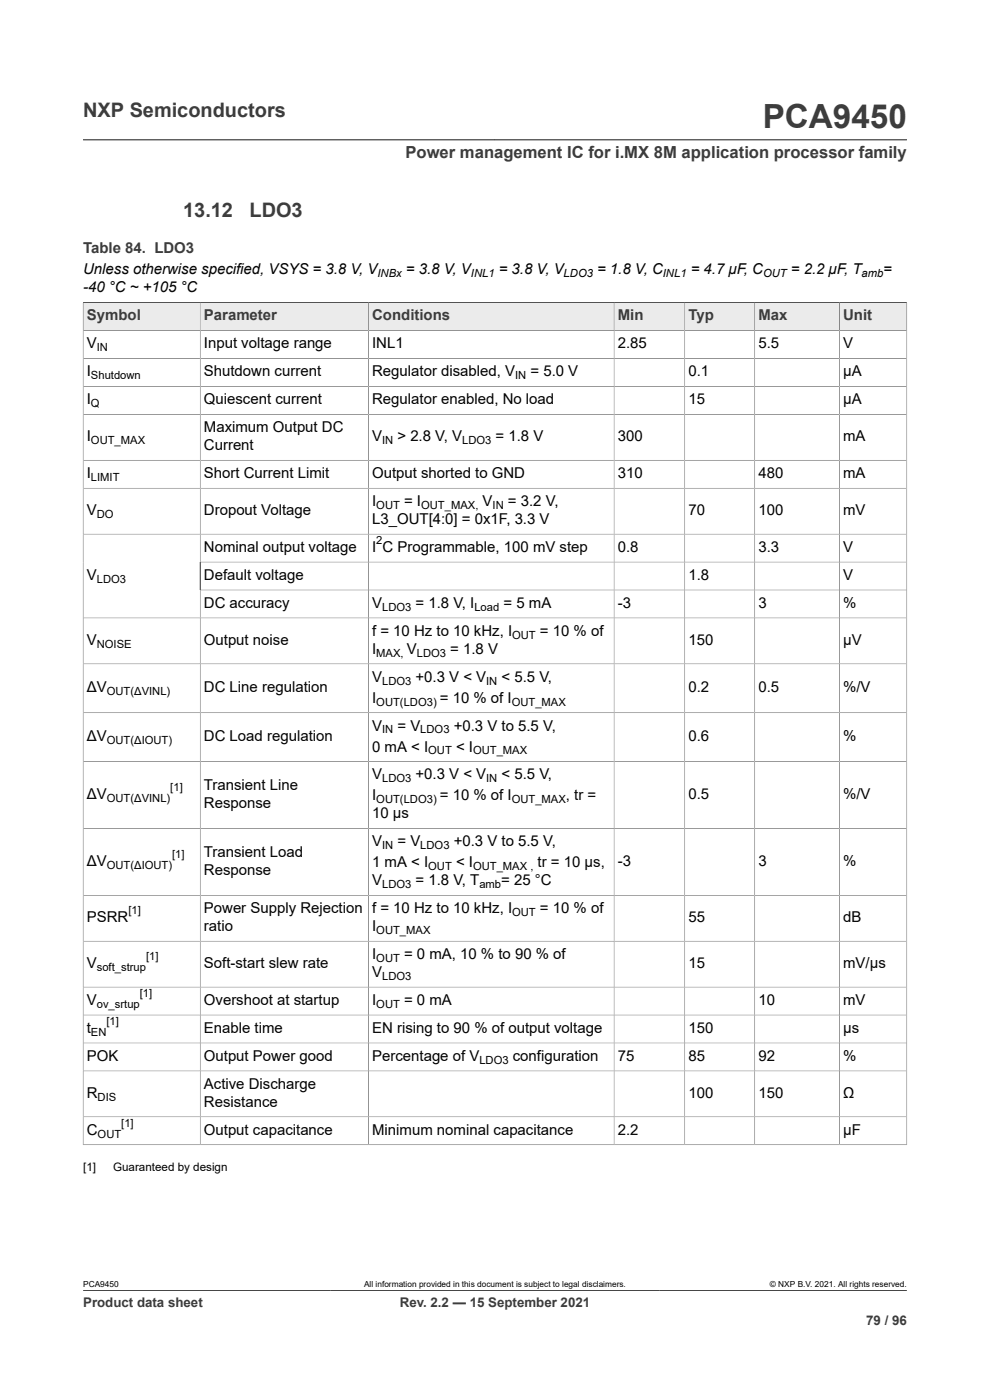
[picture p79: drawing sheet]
<svg xmlns="http://www.w3.org/2000/svg" width="210mm" height="297mm" viewBox="0 0 210 297" stroke-linecap="round" stroke-linejoin="round" font-family="sans-serif">
<defs><g id="words">
<text font-size="7.1" fill="#3c3c3c" x="161.8" y="27.2">PCA9450</text>
<g font-size="4.2" fill="#3c3c3c">
<text x="17.6" y="24.8">NXP Semiconductors</text>
<text x="38.9" y="46">13.12</text>
<text x="52.9" y="46">LDO3</text>
</g>
<text font-size="3.5" fill="#3c3c3c" x="86" y="33.5">Power management IC for i.MX 8M application processor family</text>
<g font-size="3.2" fill="#3c3c3c">
<text x="17.6" y="53.7">Table 84. LDO3</text>
<text x="18.4" y="68">Symbol</text>
<text x="43.3" y="68">Parameter</text>
<text x="78.9" y="68">Conditions</text>
<text x="131" y="68">Min</text>
<text x="146" y="68">Typ</text>
<text x="160.9" y="68">Max</text>
<text x="178.9" y="68">Unit</text>
</g>
<g font-size="3.2">
<text x="17.6" y="58.2">Unless otherwise specified, VSYS = 3.8 V, V</text>
<text x="86.1" y="58.2">= 3.8 V, V</text>
<text x="105.8" y="58.2">= 3.8 V, V</text>
<text x="126.7" y="58.2">= 1.8 V, C</text>
<text x="146.5" y="58.2">= 4.7 μF, C</text>
<text x="167.8" y="58.2">= 2.2 μF, T</text>
<text x="187.4" y="58.2">=</text>
<text x="17.6" y="62">-40 °C ~ +105 °C</text>
<text x="18.4" y="73.9">V</text>
<text x="43.3" y="73.9">Input voltage range</text>
<text x="78.9" y="73.9">INL1</text>
<text x="131" y="73.9">2.85</text>
<text x="160.9" y="73.9">5.5</text>
<text x="178.9" y="73.9">V</text>
<text x="18.4" y="79.8">I</text>
<text x="43.3" y="79.8">Shutdown current</text>
<text x="78.9" y="79.8">Regulator disabled, V</text>
<text x="112.5" y="79.8">= 5.0 V</text>
<text x="146" y="79.8">0.1</text>
<text x="178.9" y="79.8">μA</text>
<text x="18.4" y="85.8">I</text>
<text x="43.3" y="85.8">Quiescent current</text>
<text x="78.9" y="85.8">Regulator enabled, No load</text>
<text x="146" y="85.8">15</text>
<text x="178.9" y="85.8">μA</text>
<text x="18.4" y="93.6">I</text>
<text x="43.3" y="91.7">Maximum Output DC</text>
<text x="43.3" y="95.5">Current</text>
<text x="78.9" y="93.6">V</text>
<text x="84.3" y="93.6">&gt; 2.8 V, V</text>
<text x="105.1" y="93.6">= 1.8 V</text>
<text x="131" y="93.6">300</text>
<text x="178.9" y="93.6">mA</text>
<text x="18.4" y="101.4">I</text>
<text x="43.3" y="101.4">Short Current Limit</text>
<text x="78.9" y="101.4">Output shorted to GND</text>
<text x="131" y="101.4">310</text>
<text x="160.9" y="101.4">480</text>
<text x="178.9" y="101.4">mA</text>
<text x="78.9" y="107.4">I</text>
<text x="85.7" y="107.4">= I</text>
<text x="102.4" y="107.4">V</text>
<text x="107.7" y="107.4">= 3.2 V,</text>
<text x="18.4" y="109.3">V</text>
<text x="43.3" y="109.3">Dropout Voltage</text>
<text x="78.9" y="111.2">L3_OUT[4:0] = 0x1F, 3.3 V</text>
<text x="146" y="109.3">70</text>
<text x="160.9" y="109.3">100</text>
<text x="178.9" y="109.3">mV</text>
<text x="43.3" y="117.1">Nominal output voltage</text>
<text x="78.9" y="117.1">I C Programmable, 100 mV step</text>
<text x="131" y="117.1">0.8</text>
<text x="160.9" y="117.1">3.3</text>
<text x="178.9" y="117.1">V</text>
<text x="18.4" y="123">V</text>
<text x="43.3" y="123">Default voltage</text>
<text x="146" y="123">1.8</text>
<text x="178.9" y="123">V</text>
<text x="43.3" y="129">DC accuracy</text>
<text x="78.9" y="129">V</text>
<text x="88.1" y="129">= 1.8 V, I</text>
<text x="106.8" y="129">= 5 mA</text>
<text x="131" y="129">-3</text>
<text x="160.9" y="129">3</text>
<text x="178.9" y="129">%</text>
<text x="18.4" y="136.8">V</text>
<text x="43.3" y="136.8">Output noise</text>
<text x="78.9" y="134.9">f = 10 Hz to 10 kHz, I</text>
<text x="114.5" y="134.9">= 10 % of</text>
<text x="146" y="136.8">150</text>
<text x="178.9" y="136.8">μV</text>
<text x="78.9" y="138.7">I</text>
<text x="86.3" y="138.7">V</text>
<text x="95.5" y="138.7">= 1.8 V</text>
<text x="18.4" y="146.8">ΔV</text>
<text x="43.3" y="146.8">DC Line regulation</text>
<text x="78.9" y="144.6">V</text>
<text x="78.9" y="149.1">I</text>
<text x="88.1" y="144.6">+0.3 V &lt; V</text>
<text x="93.3" y="149.1">= 10 % of I</text>
<text x="106.4" y="144.6">&lt; 5.5 V,</text>
<text x="146" y="146.8">0.2</text>
<text x="160.9" y="146.8">0.5</text>
<text x="178.9" y="146.8">%/V</text>
<text x="78.9" y="155">V</text>
<text x="84.3" y="155">= V</text>
<text x="96.3" y="155">+0.3 V to 5.5 V,</text>
<text x="18.4" y="157.2">ΔV</text>
<text x="43.3" y="157.2">DC Load regulation</text>
<text x="78.9" y="159.4">0 mA &lt; I</text>
<text x="96.7" y="159.4">&lt; I</text>
<text x="146" y="157.2">0.6</text>
<text x="178.9" y="157.2">%</text>
<text x="43.3" y="167.6">Transient Line</text>
<text x="78.9" y="165.4">V</text>
<text x="88.1" y="165.4">+0.3 V &lt; V</text>
<text x="106.4" y="165.4">&lt; 5.5 V,</text>
<text x="18.4" y="169.5">ΔV</text>
<text x="43.3" y="171.4">Response</text>
<text x="78.9" y="173.6">10 μs</text>
<text x="78.9" y="169.8">I</text>
<text x="93.3" y="169.8">= 10 % of I</text>
<text x="120" y="169.8">, tr =</text>
<text x="146" y="169.5">0.5</text>
<text x="178.9" y="169.5">%/V</text>
<text x="78.9" y="179.5">V</text>
<text x="84.3" y="179.5">= V</text>
<text x="96.3" y="179.5">+0.3 V to 5.5 V,</text>
<text x="18.4" y="183.7">ΔV</text>
<text x="43.3" y="181.8">Transient Load</text>
<text x="43.3" y="185.6">Response</text>
<text x="78.9" y="184">1 mA &lt; I</text>
<text x="96.7" y="184">&lt; I</text>
<text x="114" y="184">tr = 10 μs,</text>
<text x="131" y="183.7">-3</text>
<text x="160.9" y="183.7">3</text>
<text x="178.9" y="183.7">%</text>
<text x="78.9" y="187.8">V</text>
<text x="88.1" y="187.8">= 1.8 V, T</text>
<text x="106.3" y="187.8">= 25 °C</text>
<text x="18.4" y="195.6">PSRR</text>
<text x="43.3" y="193.7">Power Supply Rejection</text>
<text x="43.3" y="197.5">ratio</text>
<text x="78.9" y="193.7">f = 10 Hz to 10 kHz, I</text>
<text x="78.9" y="197.5">I</text>
<text x="114.5" y="193.7">= 10 % of</text>
<text x="146" y="195.6">55</text>
<text x="178.9" y="195.6">dB</text>
<text x="78.9" y="203.5">I</text>
<text x="85.7" y="203.5">= 0 mA, 10 % to 90 % of</text>
<text x="18.4" y="205.4">V</text>
<text x="43.3" y="205.4">Soft-start slew rate</text>
<text x="78.9" y="207.3">V</text>
<text x="146" y="205.4">15</text>
<text x="178.9" y="205.4">mV/μs</text>
<text x="18.4" y="213.2">V</text>
<text x="43.3" y="213.2">Overshoot at startup</text>
<text x="78.9" y="213.2">I</text>
<text x="85.7" y="213.2">= 0 mA</text>
<text x="160.9" y="213.2">10</text>
<text x="178.9" y="213.2">mV</text>
<text x="18.4" y="219.1">t</text>
<text x="43.3" y="219.1">Enable time</text>
<text x="78.9" y="219.1">EN rising to 90 % of output voltage</text>
<text x="146" y="219.1">150</text>
<text x="178.9" y="219.1">μs</text>
<text x="18.4" y="225">POK</text>
<text x="43.3" y="225">Output Power good</text>
<text x="78.9" y="225">Percentage of V</text>
<text x="108.8" y="225">configuration</text>
<text x="131" y="225">75</text>
<text x="146" y="225">85</text>
<text x="160.9" y="225">92</text>
<text x="178.9" y="225">%</text>
<text x="18.4" y="232.9">R</text>
<text x="43.3" y="231">Active Discharge</text>
<text x="146" y="232.9">100</text>
<text x="160.9" y="232.9">150</text>
<text x="178.9" y="232.9">Ω</text>
<text x="43.3" y="234.8">Resistance</text>
<text x="18.4" y="240.7">C</text>
<text x="43.3" y="240.7">Output capacitance</text>
<text x="78.9" y="240.7">Minimum nominal capacitance</text>
<text x="131" y="240.7">2.2</text>
<text x="178.9" y="240.7">μF</text>
</g>
<g font-size="2.8" fill="#3c3c3c">
<text x="17.6" y="277.3">Product data sheet</text>
<text x="84.8" y="277.3">Rev. 2.2 — 15 September 2021</text>
<text x="183.7" y="281">79 / 96</text>
</g>
<g font-size="2.5">
<text x="17.6" y="248.5">[1]</text>
<text x="24" y="248.5">Guaranteed by design</text>
</g>
<g font-size="2.4">
<text x="80.1" y="58.8">INBx</text>
<text x="99.9" y="58.8">INL1</text>
<text x="119.6" y="58.8">LDO3</text>
<text x="140.6" y="58.8">INL1</text>
<text x="161.9" y="58.8">OUT</text>
<text x="182.7" y="58.8">amb</text>
<text x="20.5" y="74.5">IN</text>
<text x="19.3" y="80.5">Shutdown</text>
<text x="109.3" y="80.5">IN</text>
<text x="19.3" y="86.4">Q</text>
<text x="19.3" y="94.2">OUT_MAX</text>
<text x="81.1" y="94.2">IN</text>
<text x="98" y="94.2">LDO3</text>
<text x="19.3" y="102.1">LIMIT</text>
<text x="79.8" y="108">OUT</text>
<text x="89.3" y="108">OUT_MAX,</text>
<text x="104.5" y="108">IN</text>
<text x="20.5" y="109.9">DO</text>
<text x="79.8" y="115.5">2</text>
<text x="20.5" y="123.6">LDO3</text>
<text x="81.1" y="129.6">LDO3</text>
<text x="100.6" y="129.6">Load</text>
<text x="20.5" y="137.4">NOISE</text>
<text x="108.6" y="135.5">OUT</text>
<text x="79.8" y="139.3">MAX,</text>
<text x="88.4" y="139.3">LDO3</text>
<text x="22.6" y="147.5">OUT(ΔVINL)</text>
<text x="79.8" y="149.7">OUT(LDO3)</text>
<text x="81.1" y="145.2">LDO3</text>
<text x="103.1" y="145.2">IN</text>
<text x="108.5" y="149.7">OUT_MAX</text>
<text x="81.1" y="155.6">IN</text>
<text x="89.2" y="155.6">LDO3</text>
<text x="22.6" y="157.8">OUT(ΔIOUT)</text>
<text x="90.8" y="160">OUT</text>
<text x="100.3" y="160">OUT_MAX</text>
<text x="36.1" y="167.8">[1]</text>
<text x="81.1" y="166">LDO3</text>
<text x="103.1" y="166">IN</text>
<text x="22.6" y="170.1">OUT(ΔVINL)</text>
<text x="79.8" y="170.4">OUT(LDO3)</text>
<text x="108.5" y="170.4">OUT_MAX</text>
<text x="22.6" y="184.3">OUT(ΔIOUT)</text>
<text x="36.5" y="182">[1]</text>
<text x="81.1" y="180.2">IN</text>
<text x="89.2" y="180.2">LDO3</text>
<text x="90.8" y="184.6">OUT</text>
<text x="100.3" y="184.6">OUT_MAX ,</text>
<text x="81.1" y="188.4">LDO3</text>
<text x="101.7" y="188.4">amb</text>
<text x="27.2" y="194">[1]</text>
<text x="108.6" y="194.3">OUT</text>
<text x="31" y="203.7">[1]</text>
<text x="79.8" y="198.1">OUT_MAX</text>
<text x="20.5" y="206">soft_strup</text>
<text x="79.8" y="204.1">OUT</text>
<text x="81.1" y="207.9">LDO3</text>
<text x="20.5" y="213.8">ov_srtup</text>
<text x="29.7" y="211.5">[1]</text>
<text x="79.8" y="213.8">OUT</text>
<text x="19.3" y="219.7">EN</text>
<text x="22.6" y="217.5">[1]</text>
<text x="101.7" y="225.7">LDO3</text>
<text x="20.7" y="233.5">DIS</text>
<text x="25.7" y="239.1">[1]</text>
<text x="20.7" y="241.3">OUT</text>
</g>
<g font-size="1.8">
<text x="17.6" y="273.1">PCA9450</text>
<text x="77.2" y="273.1">All information provided in this document is subject to legal disclaimers.</text>
<text x="163.3" y="273.1">© NXP B.V. 2021. All rights reserved.</text>
</g>
</g></defs>
<path d="M17.6 29.7h174.8M17.6 64.2h174.8" fill="none" stroke="#3c3c3c" stroke-width=".21"/>
<path d="M17.7 64.3h24.7v5.8h-24.7z" fill="#ebebeb"/>
<path d="M17.6 64.2h24.9v5.9h-24.9z" fill="none" stroke="#3c3c3c" stroke-width=".21"/>
<path d="M42.5 64.3h35.6v5.8h-35.6z" fill="#ebebeb"/>
<path d="M42.5 64.2h35.7v5.9h-35.7z" fill="none" stroke="#3c3c3c" stroke-width=".21"/>
<path d="M78.2 64.3h52v5.8h-52z" fill="#ebebeb"/>
<path d="M78.2 64.2h52.1v5.9h-52.1z" fill="none" stroke="#3c3c3c" stroke-width=".21"/>
<path d="M130.3 64.3h14.9v5.8h-14.9z" fill="#ebebeb"/>
<path d="M130.3 64.2h15v5.9h-15z" fill="none" stroke="#3c3c3c" stroke-width=".21"/>
<path d="M145.3 64.3h14.7v5.8h-14.7z" fill="#ebebeb"/>
<path d="M145.3 64.2h14.8v5.9h-14.8z" fill="none" stroke="#3c3c3c" stroke-width=".21"/>
<path d="M160.2 64.3h17.8v5.8h-17.8z" fill="#ebebeb"/>
<path d="M160.1 64.2h18v5.9h-18z" fill="none" stroke="#3c3c3c" stroke-width=".21"/>
<path d="M178.2 64.3h14.1v5.8h-14.1z" fill="#ebebeb"/>
<g fill="none" stroke="#3c3c3c" stroke-width=".21">
<path d="M17.6 76.1h174.8M42.5 70.1v172.8M78.2 70.1v172.8M130.3 70.1v172.8M145.3 70.1v172.8M160.1 70.1v172.8M192.4 70.1h-174.8v172.8M17.6 82h174.8M17.6 87.9h174.8M17.6 97.6h174.8M17.6 103.6h174.8M17.6 113.3h174.8"/>
<path d="M42.5 119.2h149.9M17.6 131.1h174.8M42.5 125.2h149.9M17.6 140.8h174.8M17.6 151.2h174.8M17.6 161.6h174.8M17.6 175.8h174.8M17.6 189.9h174.8M17.6 199.7h174.8M17.6 209.4h174.8M17.6 215.3h174.8M17.6 221.3h174.8"/>
<path d="M17.6 227.2h174.8M17.6 236.9h174.8M17.6 242.9h174.8M178.1 242.9v-178.7h14.3v178.7M17.6 273.8h174.8"/>
</g>
<use href="#words"/>
</svg>
